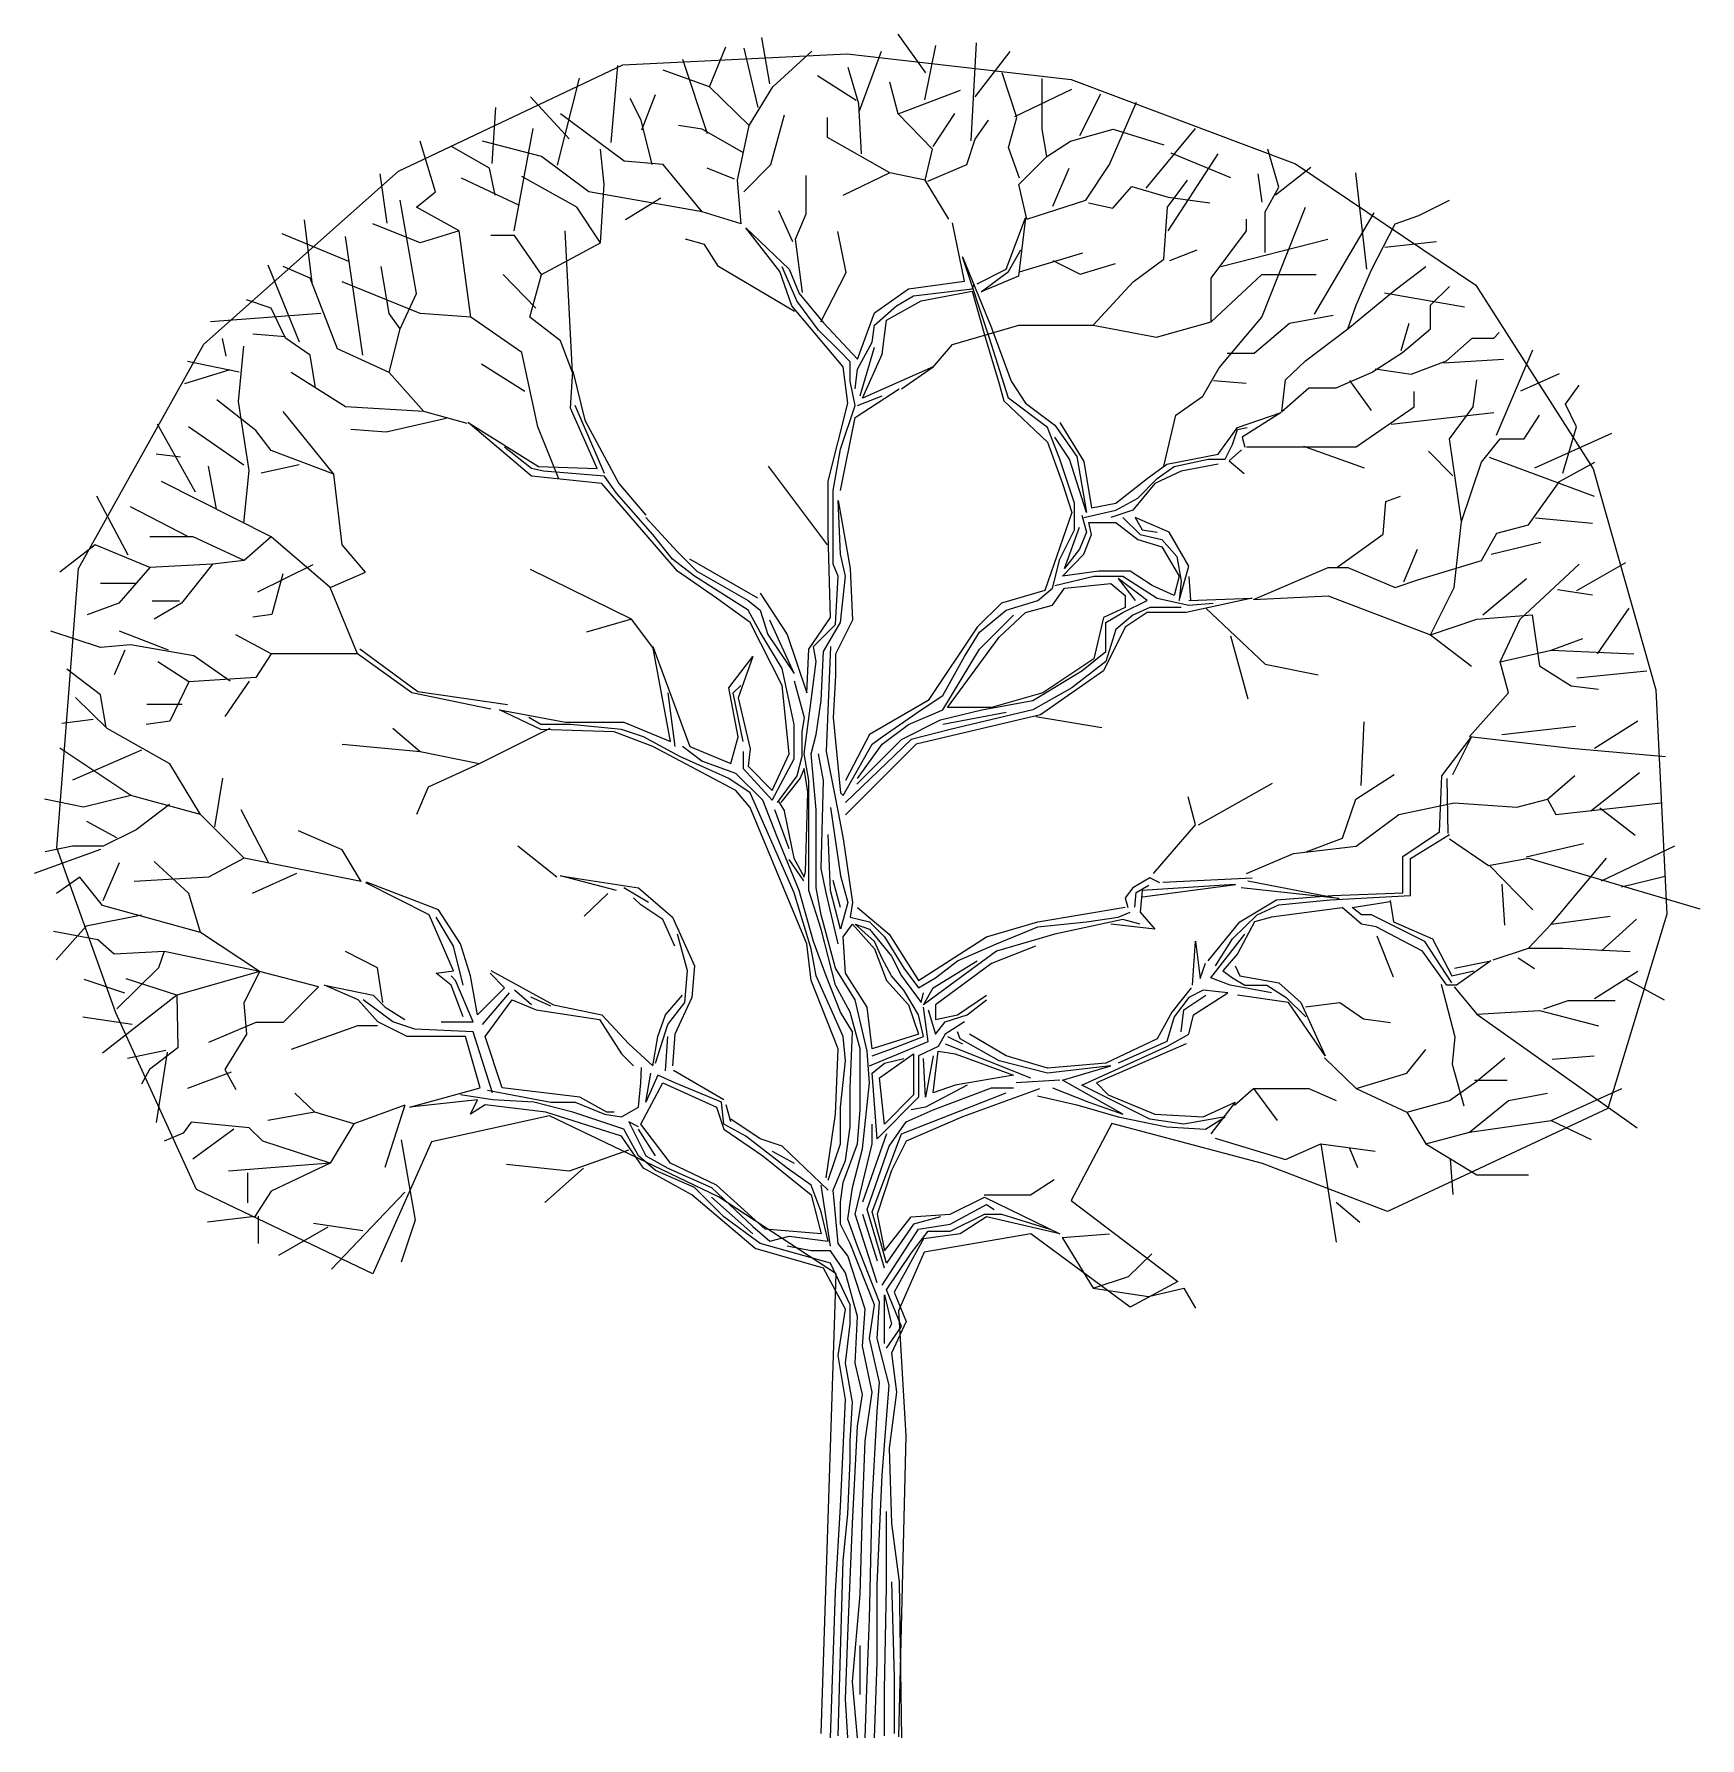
# Model space of a CAD drawing. Extents: x 303.2 to 314.9, y 225 to 236.9.
import ezdxf

# ---------------------------------------------------------------- set-up
doc = ezdxf.new("R2010")
doc.units = 0
doc.header["$MEASUREMENT"] = 0
doc.layers.get('0').update_dxf_attribs({"linetype": 'CONTINUOUS'})
doc.layers.add('TR_OUT', color=7, linetype='CONTINUOUS')

msp = doc.modelspace()

# ---------------------------------------------------------------- linework, layer by layer
for p, q in [((308.381, 236.59), (308.324, 236.914)), ((309.474, 236.666), (309.28, 236.938)), ((309.468, 236.476), (309.544, 236.857)), ((309.792, 236.189), (309.83, 236.876)), ((307.943, 236.239), (307.772, 236.76)), ((307.957, 236.569), (308.072, 236.849)), ((308.3, 236.424), (308.201, 236.838)), ((308.402, 236.569), (308.676, 236.817)), ((309.01, 236.399), (309.163, 236.819)), ((309.819, 236.497), (310.065, 236.816)), ((306.893, 236.018), (307.046, 236.628)), ((307.269, 236.178), (307.316, 236.717)), ((307.957, 236.569), (307.633, 236.684)), ((308.986, 236.472), (308.715, 236.644)), ((309.005, 236.449), (308.929, 236.703)), ((310.111, 236.353), (310.009, 236.665)), ((310.29, 236.271), (310.29, 236.627)), ((306.975, 236.204), (306.704, 236.497)), ((307.485, 236.266), (307.58, 236.514)), ((308.237, 236.296), (307.957, 236.569)), ((308.237, 236.296), (308.402, 236.569)), ((309.28, 236.379), (309.222, 236.601)), ((309.28, 236.379), (309.718, 236.544)), ((310.097, 236.361), (310.498, 236.552)), ((310.553, 236.226), (310.7, 236.519)), ((306.436, 236.031), (306.461, 236.424)), ((307.36, 236.048), (306.915, 236.379)), ((307.479, 236.334), (307.403, 236.487)), ((309.024, 236.099), (309.005, 236.449)), ((309.521, 236.131), (309.28, 236.379)), ((309.525, 236.151), (309.678, 236.38)), ((310.761, 236.023), (310.951, 236.461)), ((306.589, 235.558), (306.723, 236.277)), ((307.556, 236.023), (307.479, 236.334)), ((307.907, 236.271), (307.741, 236.296)), ((308.196, 236.105), (307.907, 236.271)), ((308.154, 235.914), (308.237, 236.296)), ((308.388, 236.023), (308.484, 236.372)), ((308.784, 236.213), (308.784, 236.353)), ((309.819, 236.201), (309.914, 236.334)), ((310.054, 236.143), (310.111, 236.353)), ((310.322, 236.08), (310.29, 236.271)), ((310.487, 236.188), (310.786, 236.271)), ((310.786, 236.271), (311.142, 236.162)), ((311.019, 235.859), (311.364, 236.277)), ((306.038, 235.832), (305.93, 236.188)), ((306.417, 235.999), (306.15, 236.151)), ((306.781, 236.08), (306.368, 236.188)), ((309.222, 235.965), (308.784, 236.213)), ((309.761, 236.023), (309.819, 236.201)), ((310.13, 235.927), (310.054, 236.143)), ((310.322, 236.08), (310.487, 236.188)), ((307.112, 235.832), (306.781, 236.08)), ((307.22, 235.883), (307.195, 236.131)), ((307.633, 236.023), (307.36, 236.048)), ((307.907, 235.692), (307.633, 236.023)), ((308.198, 235.832), (308.388, 236.023)), ((309.47, 235.914), (309.521, 236.131)), ((309.488, 235.908), (309.761, 236.023)), ((310.125, 235.883), (310.322, 236.08)), ((310.595, 235.775), (310.761, 236.023)), ((311.172, 235.558), (311.522, 236.099)), ((311.192, 236.105), (311.61, 235.932)), ((311.947, 235.865), (311.871, 236.132)), ((305.698, 235.613), (305.65, 235.958)), ((306.627, 235.736), (306.221, 235.927)), ((306.455, 235.808), (306.417, 235.999)), ((307.029, 235.724), (306.642, 235.94)), ((308.133, 235.922), (307.942, 235.999)), ((308.18, 235.609), (308.154, 235.914)), ((308.636, 235.679), (308.636, 235.946)), ((309.222, 235.965), (308.892, 235.806)), ((309.47, 235.914), (309.222, 235.965)), ((309.636, 235.641), (309.47, 235.914)), ((310.364, 235.732), (310.479, 235.999)), ((311.168, 235.724), (311.307, 235.914)), ((311.83, 235.76), (311.804, 235.958)), ((311.925, 235.811), (312.171, 236.005)), ((312.565, 235.291), (312.488, 235.965)), ((305.904, 235.724), (306.038, 235.832)), ((307.907, 235.692), (307.112, 235.832)), ((307.195, 235.476), (307.22, 235.883)), ((307.618, 235.789), (307.37, 235.636)), ((310.182, 235.641), (310.125, 235.883)), ((310.785, 235.717), (310.918, 235.87)), ((310.918, 235.87), (311.172, 235.794)), ((311.172, 235.794), (311.465, 235.755)), ((311.852, 235.693), (311.947, 235.865)), ((305.904, 235.12), (305.79, 235.775)), ((306.203, 235.558), (305.904, 235.724)), ((307.195, 235.476), (307.029, 235.724)), ((308.18, 235.609), (307.907, 235.692)), ((308.541, 235.482), (308.445, 235.698)), ((308.56, 235.501), (308.636, 235.679)), ((310.182, 235.641), (310.595, 235.775)), ((310.613, 235.755), (310.785, 235.717)), ((311.142, 235.361), (311.168, 235.724)), ((311.829, 234.954), (312.134, 235.724)), ((311.852, 235.407), (311.852, 235.693)), ((312.197, 234.974), (312.615, 235.686)), ((312.763, 235.609), (312.928, 235.666)), ((312.928, 235.666), (313.144, 235.775)), ((305.177, 235.178), (305.12, 235.636)), ((305.93, 235.476), (305.599, 235.609)), ((306.203, 235.558), (305.93, 235.476)), ((306.286, 234.954), (306.203, 235.558)), ((306.998, 234.566), (306.947, 235.558)), ((308.212, 235.58), (308.517, 235.29)), ((308.45, 235.273), (308.212, 235.58)), ((308.915, 235.267), (308.858, 235.554)), ((309.745, 235.206), (309.661, 235.615)), ((310.036, 235.29), (310.172, 235.65)), ((310.172, 235.65), (310.123, 235.241)), ((311.473, 235.228), (311.721, 235.558)), ((311.721, 235.558), (311.721, 235.641)), ((312.598, 235.285), (312.763, 235.609)), ((305.43, 235.345), (304.964, 235.539)), ((305.528, 234.687), (305.407, 235.52)), ((306.591, 235.527), (306.425, 235.527)), ((306.781, 235.253), (306.591, 235.527)), ((306.781, 235.253), (307.195, 235.476)), ((307.924, 235.463), (307.791, 235.501)), ((308.02, 235.31), (307.924, 235.463)), ((308.61, 235.127), (308.56, 235.501)), ((310.053, 235.273), (310.14, 235.427)), ((311.184, 235.35), (311.375, 235.426)), ((311.541, 235.31), (312.291, 235.501)), ((312.691, 235.445), (313.053, 235.484)), ((305.085, 234.78), (304.865, 235.319)), ((305.16, 235.228), (304.97, 235.31)), ((305.713, 234.98), (305.656, 235.31)), ((308.553, 234.994), (308.02, 235.31)), ((308.569, 235.069), (308.468, 235.307)), ((309.731, 235.377), (309.934, 234.88)), ((309.917, 234.813), (309.731, 235.377)), ((310.13, 235.272), (310.575, 235.406)), ((310.364, 235.35), (310.555, 235.255)), ((310.555, 235.255), (310.803, 235.331)), ((310.926, 235.202), (311.142, 235.361)), ((312.763, 235.145), (312.979, 235.31)), ((305.351, 234.732), (305.16, 235.228)), ((305.93, 234.98), (305.383, 235.202)), ((306.742, 235.018), (306.513, 235.253)), ((306.699, 234.954), (306.781, 235.253)), ((308.534, 235.034), (308.45, 235.273)), ((308.517, 235.29), (308.587, 235.121)), ((308.739, 234.922), (308.915, 235.267)), ((309.353, 235.153), (309.745, 235.206)), ((309.798, 235.153), (309.815, 235.188)), ((309.833, 235.188), (310.036, 235.29)), ((309.863, 235.132), (310.053, 235.273)), ((310.123, 235.241), (309.863, 235.132)), ((310.646, 234.897), (310.926, 235.202)), ((311.473, 234.922), (311.829, 235.253)), ((311.473, 234.922), (311.473, 235.228)), ((311.829, 235.253), (312.21, 235.253)), ((312.49, 235.037), (312.598, 235.285)), ((304.886, 235.018), (304.714, 235.075)), ((305.79, 234.872), (305.904, 235.12)), ((308.723, 234.863), (308.569, 235.069)), ((308.587, 235.121), (308.758, 234.915)), ((309.115, 234.985), (309.353, 235.153)), ((309.199, 234.933), (309.441, 235.069)), ((309.269, 235.034), (309.388, 235.104)), ((309.388, 235.104), (309.798, 235.153)), ((309.441, 235.069), (309.798, 235.136)), ((309.798, 235.136), (309.885, 234.831)), ((312.432, 234.872), (312.763, 235.145)), ((312.689, 235.125), (313.25, 235.026)), ((313.011, 235.037), (313.144, 235.17)), ((305.235, 234.98), (304.46, 234.922)), ((304.987, 234.808), (304.886, 235.018)), ((305.79, 234.872), (305.713, 234.98)), ((306.286, 234.954), (305.93, 234.98)), ((306.642, 234.706), (306.286, 234.954)), ((306.915, 234.789), (306.699, 234.954)), ((308.895, 234.607), (308.534, 235.034)), ((308.996, 234.66), (309.115, 234.985)), ((309.115, 234.898), (309.269, 235.034)), ((311.53, 234.598), (311.829, 234.954)), ((312.023, 234.911), (312.328, 234.968)), ((312.432, 234.872), (312.49, 235.037)), ((313.011, 234.872), (313.011, 235.037)), ((304.986, 234.816), (304.758, 234.835)), ((305.713, 234.566), (305.79, 234.872)), ((308.877, 234.712), (308.723, 234.863)), ((308.758, 234.915), (308.996, 234.66)), ((309.098, 234.779), (309.115, 234.898)), ((309.168, 234.694), (309.199, 234.933)), ((309.661, 234.763), (310.125, 234.897)), ((309.885, 234.831), (309.987, 234.488)), ((309.934, 234.88), (310.071, 234.506)), ((310.125, 234.897), (310.646, 234.897)), ((310.646, 234.897), (311.091, 234.814)), ((311.091, 234.814), (311.473, 234.922)), ((311.775, 234.701), (312.023, 234.911)), ((312.134, 234.649), (312.432, 234.872)), ((312.805, 234.72), (312.862, 234.911)), ((312.814, 234.706), (313.011, 234.872)), ((313.455, 234.808), (313.493, 234.846)), ((304.571, 234.681), (304.546, 234.805)), ((304.657, 234.363), (304.695, 234.751)), ((305.159, 234.687), (304.987, 234.808)), ((305.713, 234.566), (305.351, 234.732)), ((306.756, 234.185), (306.642, 234.706)), ((306.998, 234.566), (306.915, 234.789)), ((308.944, 234.642), (308.877, 234.712)), ((308.996, 234.59), (309.098, 234.779)), ((309.014, 234.404), (309.115, 234.744)), ((309.521, 234.598), (309.661, 234.763)), ((310.053, 234.386), (309.917, 234.813)), ((312.598, 234.566), (312.814, 234.706)), ((313.124, 234.649), (313.302, 234.808)), ((313.302, 234.808), (313.455, 234.808)), ((313.474, 234.127), (313.728, 234.725)), ((304.662, 234.568), (304.3, 234.644)), ((305.197, 234.458), (305.159, 234.687)), ((306.665, 234.434), (306.36, 234.625)), ((308.927, 234.352), (308.895, 234.607)), ((308.944, 234.506), (308.944, 234.642)), ((308.979, 234.453), (308.996, 234.59)), ((309.031, 234.386), (309.168, 234.694)), ((309.525, 234.607), (309.031, 234.386)), ((309.304, 234.453), (309.525, 234.607)), ((311.415, 234.401), (311.53, 234.598)), ((311.585, 234.701), (311.775, 234.701)), ((311.994, 234.515), (312.134, 234.649)), ((312.622, 234.592), (312.876, 234.554)), ((312.876, 234.554), (313.124, 234.649)), ((313.103, 234.633), (313.522, 234.659)), ((304.597, 234.585), (304.278, 234.486)), ((305.408, 234.325), (305.027, 234.566)), ((305.955, 234.293), (305.713, 234.566)), ((306.984, 234.317), (307.001, 234.575)), ((307.001, 234.575), (307.085, 234.232)), ((308.979, 234.334), (308.944, 234.506)), ((309.987, 234.488), (310.021, 234.369)), ((310.071, 234.506), (310.172, 234.352)), ((311.489, 234.511), (311.718, 234.492)), ((311.968, 234.293), (311.994, 234.515)), ((312.35, 234.458), (312.598, 234.566)), ((312.443, 234.511), (312.595, 234.301)), ((313.31, 234.325), (313.335, 234.515)), ((313.643, 234.438), (313.914, 234.56)), ((313.957, 234.344), (314.052, 234.477)), ((304.779, 234.159), (304.506, 234.375)), ((304.733, 233.879), (304.657, 234.363)), ((308.79, 233.805), (308.927, 234.352)), ((308.979, 234.25), (309.287, 234.453)), ((308.996, 234.334), (309.168, 234.404)), ((310.021, 234.369), (310.326, 234.078)), ((310.326, 234.18), (310.053, 234.386)), ((310.172, 234.352), (310.379, 234.198)), ((311.225, 234.267), (311.415, 234.401)), ((311.968, 234.293), (312.159, 234.458)), ((312.159, 234.458), (312.35, 234.458)), ((312.897, 234.325), (312.897, 234.433)), ((305.326, 233.854), (304.97, 234.293)), ((305.955, 234.293), (305.408, 234.325)), ((306.112, 234.244), (305.692, 234.148)), ((306.26, 234.21), (305.955, 234.293)), ((307.17, 233.893), (306.984, 234.317)), ((307.222, 233.858), (307.016, 234.334)), ((307.085, 234.232), (307.323, 233.788)), ((308.877, 234.029), (308.979, 234.334)), ((308.877, 233.739), (308.979, 234.25)), ((311.142, 233.911), (311.225, 234.267)), ((311.659, 234.18), (311.964, 234.285)), ((311.964, 234.285), (311.691, 234.113)), ((312.49, 234.045), (312.897, 234.325)), ((312.736, 234.204), (313.455, 234.286)), ((313.144, 234.102), (313.31, 234.325)), ((313.666, 234.102), (313.774, 234.267)), ((314.033, 234.185), (313.957, 234.344)), ((304.357, 233.728), (304.09, 234.205)), ((304.695, 233.918), (304.307, 234.185)), ((304.887, 234.019), (304.779, 234.159)), ((305.692, 234.148), (305.444, 234.167)), ((306.266, 234.215), (306.76, 233.907)), ((306.711, 233.84), (306.266, 234.215)), ((306.902, 233.822), (306.756, 234.185)), ((310.413, 233.959), (310.326, 234.18)), ((310.379, 234.198), (310.532, 233.977)), ((310.48, 233.959), (310.379, 234.113)), ((310.413, 234.215), (310.582, 233.942)), ((311.523, 233.994), (311.659, 234.18)), ((311.624, 234.061), (311.659, 234.166)), ((311.659, 234.166), (311.726, 234.18)), ((311.691, 234.113), (311.709, 234.044)), ((313.742, 233.899), (314.281, 234.141)), ((313.938, 233.86), (314.033, 234.185)), ((304.252, 233.972), (304.08, 233.994)), ((305.326, 233.854), (304.887, 234.019)), ((306.711, 233.893), (306.522, 234.044)), ((308.825, 233.739), (308.877, 234.029)), ((310.326, 234.078), (310.431, 233.788)), ((311.163, 233.924), (311.523, 233.994)), ((311.572, 233.959), (311.624, 234.061)), ((311.687, 234.024), (311.599, 233.947)), ((311.721, 234.045), (312.49, 234.045)), ((312.12, 234.051), (312.546, 233.899)), ((313.168, 233.843), (312.996, 234.015)), ((313.227, 233.523), (313.144, 234.102)), ((313.367, 233.937), (313.5, 234.102)), ((313.5, 234.102), (313.666, 234.102)), ((304.503, 233.609), (304.448, 233.911)), ((304.695, 233.511), (304.733, 233.879)), ((305.082, 233.919), (304.815, 233.862)), ((306.795, 233.875), (306.711, 233.893)), ((306.76, 233.907), (307.17, 233.893)), ((307.222, 233.84), (306.795, 233.875)), ((308.784, 233.358), (308.371, 233.911)), ((310.515, 233.651), (310.413, 233.959)), ((310.599, 233.585), (310.48, 233.959)), ((310.532, 233.977), (310.599, 233.585)), ((310.582, 233.942), (310.634, 233.619)), ((311.026, 233.823), (311.163, 233.924)), ((311.264, 233.875), (311.078, 233.788)), ((311.096, 233.823), (311.215, 233.907)), ((311.215, 233.907), (311.453, 233.959)), ((311.523, 233.924), (311.264, 233.875)), ((311.453, 233.959), (311.572, 233.959)), ((311.599, 233.947), (311.705, 233.859)), ((313.227, 233.523), (313.367, 233.937)), ((313.423, 233.972), (314.157, 233.701)), ((313.914, 233.803), (314.162, 233.937)), ((304.887, 233.415), (304.118, 233.803)), ((305.383, 233.358), (305.326, 233.854)), ((307.204, 233.788), (306.711, 233.84)), ((307.733, 233.175), (307.204, 233.788)), ((307.306, 233.721), (307.222, 233.84)), ((307.323, 233.788), (307.512, 233.567)), ((308.79, 233.431), (308.79, 233.805)), ((310.431, 233.788), (310.498, 233.585)), ((310.805, 233.651), (311.026, 233.823)), ((311.078, 233.788), (310.925, 233.602)), ((310.959, 233.686), (311.096, 233.823)), ((313.697, 233.498), (313.914, 233.803)), ((303.885, 233.286), (303.665, 233.701)), ((307.562, 233.431), (307.306, 233.721)), ((308.825, 233.448), (308.825, 233.739)), ((308.86, 233.669), (308.944, 233.192)), ((308.877, 233.294), (308.86, 233.669)), ((310.515, 233.465), (310.515, 233.651)), ((310.634, 233.619), (310.805, 233.651)), ((310.805, 233.602), (310.959, 233.686)), ((312.679, 233.434), (312.698, 233.663)), ((312.698, 233.663), (312.8, 233.701)), ((304.307, 233.415), (303.9, 233.625)), ((307.512, 233.55), (307.733, 233.311)), ((310.498, 233.585), (310.309, 233.038)), ((310.567, 233.567), (310.599, 233.448)), ((310.582, 233.55), (310.805, 233.602)), ((310.617, 233.515), (310.805, 233.515)), ((310.634, 233.431), (310.617, 233.515)), ((310.925, 233.602), (310.771, 233.55)), ((310.805, 233.515), (310.959, 233.396)), ((310.855, 233.55), (310.977, 233.431)), ((310.942, 233.55), (310.991, 233.465)), ((311.18, 233.448), (310.942, 233.55)), ((313.176, 233.059), (313.227, 233.523)), ((313.747, 233.549), (314.147, 233.511)), ((304.34, 233.415), (304.035, 233.415)), ((304.696, 233.25), (304.34, 233.415)), ((304.887, 233.415), (304.696, 233.25)), ((305.3, 233.059), (304.887, 233.415)), ((307.698, 233.259), (307.562, 233.431)), ((308.807, 232.85), (308.79, 233.431)), ((308.825, 233.224), (308.825, 233.448)), ((310.413, 233.259), (310.515, 233.465)), ((310.445, 233.192), (310.55, 233.483)), ((310.599, 233.448), (310.55, 233.329)), ((310.582, 233.294), (310.634, 233.431)), ((310.959, 233.396), (311.128, 233.346)), ((310.977, 233.431), (311.128, 233.396)), ((310.991, 233.465), (311.096, 233.448)), ((311.128, 233.396), (311.232, 233.277)), ((311.317, 233.21), (311.18, 233.448)), ((312.355, 233.199), (312.679, 233.434)), ((313.367, 233.25), (313.475, 233.441)), ((313.475, 233.441), (313.697, 233.498)), ((303.654, 233.358), (303.406, 233.167)), ((304.035, 233.199), (303.654, 233.358)), ((305.548, 233.167), (305.383, 233.358)), ((307.733, 233.311), (307.869, 233.175)), ((308.912, 233.14), (308.877, 233.294)), ((310.431, 233.14), (310.582, 233.294)), ((310.55, 233.329), (310.445, 233.192)), ((311.128, 233.346), (311.25, 233.14)), ((311.232, 233.277), (311.264, 233.105)), ((312.824, 233.099), (312.92, 233.328)), ((313.435, 233.294), (313.785, 233.377)), ((304.035, 233.199), (303.819, 232.951)), ((304.474, 233.224), (304.035, 233.199)), ((304.474, 233.224), (304.258, 232.951)), ((304.696, 233.25), (304.474, 233.224)), ((305.178, 233.218), (304.79, 233.027)), ((304.967, 233.156), (304.891, 232.87)), ((305.3, 233.059), (305.548, 233.167)), ((307.411, 232.837), (306.704, 233.187)), ((307.852, 233.14), (307.698, 233.259)), ((308.006, 232.986), (307.733, 233.175)), ((308.296, 232.986), (307.82, 233.259)), ((307.869, 233.175), (308.23, 232.969)), ((308.86, 233.14), (308.825, 233.224)), ((308.944, 233.192), (308.961, 232.832)), ((310.361, 233.056), (310.413, 233.259)), ((310.686, 233.175), (310.431, 233.14)), ((310.907, 233.175), (310.686, 233.175)), ((311.061, 233.073), (310.907, 233.175)), ((311.25, 232.969), (311.317, 233.21)), ((311.771, 232.976), (312.293, 233.199)), ((312.293, 233.199), (312.432, 233.199)), ((312.432, 233.199), (312.763, 233.059)), ((312.928, 233.116), (313.367, 233.25)), ((313.64, 232.837), (314.053, 233.224)), ((314.036, 233.04), (314.38, 233.235)), ((303.933, 233.088), (303.691, 233.088)), ((305.491, 232.595), (305.3, 233.059)), ((308.23, 232.902), (307.852, 233.14)), ((308.842, 232.8), (308.86, 233.14)), ((308.877, 232.815), (308.912, 233.14)), ((310.309, 233.038), (310.004, 232.951)), ((310.259, 232.969), (310.361, 233.056)), ((310.361, 232.937), (310.445, 233.056)), ((310.379, 233.073), (310.652, 233.14)), ((310.445, 233.056), (310.771, 233.088)), ((310.652, 233.14), (310.855, 233.14)), ((310.771, 233.088), (310.872, 233.003)), ((310.823, 233.123), (310.942, 232.969)), ((311.026, 232.969), (310.823, 233.123)), ((310.855, 233.14), (311.096, 232.986)), ((311.215, 233.003), (311.061, 233.073)), ((311.25, 233.14), (311.215, 233.003)), ((311.264, 233.105), (311.25, 232.969)), ((311.331, 232.971), (311.32, 233.136)), ((312.763, 233.059), (312.928, 233.116)), ((313.011, 232.728), (313.176, 233.059)), ((313.378, 232.868), (313.683, 233.123)), ((313.9, 233.046), (314.147, 233.008)), ((303.819, 232.951), (303.597, 232.868)), ((304.243, 232.965), (304.052, 232.965)), ((304.258, 232.951), (304.067, 232.837)), ((308.244, 232.815), (308.006, 232.986)), ((308.23, 232.969), (308.314, 232.902)), ((308.314, 233.021), (308.503, 232.73)), ((310.004, 232.951), (309.833, 232.783)), ((310.036, 232.902), (310.259, 232.969)), ((310.172, 232.884), (310.361, 232.937)), ((310.872, 232.919), (310.718, 232.85)), ((310.855, 232.884), (311.026, 232.969)), ((310.872, 233.003), (310.872, 232.919)), ((311.044, 232.919), (310.925, 232.867)), ((311.264, 232.919), (311.044, 232.919)), ((311.096, 232.986), (311.317, 232.937)), ((311.761, 232.986), (311.299, 232.884)), ((311.317, 232.969), (311.761, 232.986)), ((311.317, 232.937), (311.488, 232.951)), ((311.437, 232.915), (311.852, 232.523)), ((311.771, 232.976), (312.293, 233.002)), ((312.293, 233.002), (313.011, 232.728)), ((314.182, 232.596), (314.403, 232.915)), ((304.891, 232.87), (304.758, 232.851)), ((307.411, 232.837), (307.096, 232.747)), ((307.576, 232.62), (307.411, 232.837)), ((308.314, 232.748), (308.23, 232.902)), ((308.468, 232.373), (308.244, 232.815)), ((308.314, 232.902), (308.366, 232.73)), ((308.552, 232.457), (308.381, 232.832)), ((308.654, 232.629), (308.807, 232.85)), ((308.688, 232.646), (308.842, 232.8)), ((308.758, 232.611), (308.877, 232.815)), ((308.961, 232.832), (308.842, 232.594)), ((309.85, 232.748), (310.036, 232.902)), ((309.85, 232.629), (310.088, 232.867)), ((309.987, 232.713), (310.172, 232.884)), ((310.718, 232.85), (310.652, 232.559)), ((310.736, 232.815), (310.855, 232.884)), ((310.736, 232.611), (310.736, 232.815)), ((310.925, 232.867), (310.805, 232.765)), ((311.026, 232.884), (310.872, 232.783)), ((311.299, 232.884), (311.026, 232.884)), ((313.011, 232.728), (313.335, 232.837)), ((313.335, 232.837), (313.723, 232.868)), ((313.5, 232.538), (313.64, 232.837)), ((313.723, 232.868), (313.774, 232.512)), ((303.691, 232.639), (303.341, 232.754)), ((304.166, 232.622), (303.823, 232.755)), ((304.887, 232.595), (304.639, 232.728)), ((308.468, 232.492), (308.314, 232.748)), ((308.366, 232.73), (308.552, 232.457)), ((308.503, 232.73), (308.639, 232.321)), ((309.833, 232.783), (309.49, 232.268)), ((309.626, 232.219), (309.987, 232.713)), ((309.745, 232.576), (309.85, 232.748)), ((310.872, 232.783), (310.718, 232.475)), ((310.805, 232.765), (310.736, 232.542)), ((311.61, 232.721), (311.731, 232.281)), ((313.011, 232.728), (313.298, 232.508)), ((313.856, 232.62), (314.079, 232.703)), ((303.9, 232.658), (303.691, 232.639)), ((303.86, 232.622), (303.786, 232.449)), ((304.345, 232.582), (303.9, 232.658)), ((304.6, 232.404), (304.345, 232.582)), ((304.887, 232.595), (304.779, 232.43)), ((305.491, 232.595), (304.887, 232.595)), ((305.872, 232.321), (305.491, 232.595)), ((305.915, 232.328), (305.507, 232.629)), ((307.562, 232.646), (307.82, 231.946)), ((307.684, 231.981), (307.562, 232.646)), ((308.093, 232.356), (308.261, 232.576)), ((308.261, 232.576), (308.16, 232.286)), ((308.639, 232.321), (308.654, 232.629)), ((308.706, 232.542), (308.688, 232.646)), ((308.741, 232.268), (308.758, 232.611)), ((308.807, 232.646), (308.775, 231.911)), ((308.842, 232.594), (308.842, 232.44)), ((309.594, 232.202), (309.85, 232.629)), ((309.594, 232.303), (309.745, 232.576)), ((310.652, 232.559), (310.294, 232.321)), ((310.567, 232.475), (310.736, 232.611)), ((313.5, 232.538), (313.856, 232.62)), ((313.856, 232.62), (314.435, 232.595)), ((303.691, 232.309), (303.455, 232.487)), ((304.309, 232.398), (304.093, 232.538)), ((308.552, 232.1), (308.468, 232.492)), ((308.671, 232.268), (308.706, 232.542)), ((308.842, 232.44), (308.825, 232.149)), ((310.225, 232.268), (310.567, 232.475)), ((310.718, 232.475), (310.277, 232.167)), ((310.736, 232.542), (310.498, 232.356)), ((311.852, 232.523), (312.223, 232.449)), ((313.558, 232.321), (313.5, 232.538)), ((313.774, 232.512), (313.996, 232.372)), ((314.036, 232.427), (314.527, 232.475)), ((304.309, 232.398), (304.175, 232.124)), ((304.779, 232.43), (304.309, 232.398)), ((304.733, 232.404), (304.562, 232.156)), ((306.425, 232.207), (305.872, 232.321)), ((306.542, 232.237), (305.915, 232.328)), ((307.666, 232.321), (307.715, 231.946)), ((308.16, 232.013), (308.093, 232.356)), ((308.125, 232.321), (308.177, 232.373)), ((308.195, 231.981), (308.125, 232.321)), ((308.517, 231.894), (308.468, 232.373)), ((308.552, 232.405), (308.622, 232.149)), ((310.294, 232.321), (309.934, 232.219)), ((310.498, 232.356), (310.225, 232.202)), ((313.284, 232.016), (313.558, 232.321)), ((313.996, 232.372), (314.187, 232.347)), ((303.737, 232.073), (303.514, 232.29)), ((303.729, 232.08), (303.691, 232.309)), ((304.262, 232.24), (304.014, 232.24)), ((306.487, 232.202), (306.949, 232.117)), ((306.777, 232.065), (306.487, 232.202)), ((308.16, 232.286), (308.244, 231.929)), ((308.622, 231.894), (308.671, 232.268)), ((308.706, 232.03), (308.741, 232.268)), ((309.49, 232.268), (309.08, 232.03)), ((309.168, 232.013), (309.441, 232.202)), ((309.353, 232.1), (309.594, 232.202)), ((309.441, 232.202), (309.594, 232.303)), ((309.577, 232.132), (309.867, 232.202)), ((309.934, 232.219), (309.626, 232.219)), ((310.225, 232.202), (309.644, 232.065)), ((309.867, 232.202), (310.225, 232.268)), ((303.639, 232.134), (303.419, 232.108)), ((304.175, 232.124), (304.01, 232.099)), ((306.777, 232.1), (306.693, 232.149)), ((306.984, 232.1), (306.777, 232.1)), ((306.949, 232.117), (307.358, 232.117)), ((307.341, 232.065), (306.984, 232.1)), ((307.358, 232.117), (307.684, 231.981)), ((308.552, 231.859), (308.552, 232.1)), ((308.622, 232.149), (308.604, 232.048)), ((308.825, 232.149), (308.877, 231.621)), ((309.168, 231.963), (309.353, 232.1)), ((309.304, 231.995), (309.577, 232.132)), ((310.277, 232.167), (309.406, 231.963)), ((310.036, 232.184), (309.594, 232.1)), ((310.244, 232.156), (310.708, 232.08)), ((312.526, 231.673), (312.546, 232.118)), ((313.511, 232.03), (314.026, 232.088)), ((314.159, 231.935), (314.464, 232.126)), ((304.175, 231.825), (303.737, 232.073)), ((305.93, 231.908), (305.739, 232.073)), ((306.839, 232.073), (306.343, 231.825)), ((307.289, 232.048), (306.777, 232.065)), ((307.562, 231.946), (307.289, 232.048)), ((307.495, 232.013), (307.341, 232.065)), ((307.75, 231.876), (307.495, 232.013)), ((308.108, 231.827), (308.16, 232.013)), ((308.604, 232.048), (308.604, 231.876)), ((308.671, 231.894), (308.706, 232.03)), ((308.895, 231.603), (309.098, 231.963)), ((309.08, 232.03), (308.912, 231.708)), ((309.371, 231.995), (308.912, 231.554)), ((309.406, 231.963), (308.912, 231.467)), ((308.99, 231.682), (309.304, 231.995)), ((308.996, 231.722), (309.168, 231.963)), ((309.098, 231.963), (309.168, 232.013)), ((309.644, 232.065), (309.371, 231.995)), ((313.091, 231.74), (313.297, 232.013)), ((313.297, 232.013), (313.166, 231.748)), ((313.284, 232.016), (313.996, 231.934)), ((303.902, 231.603), (303.406, 231.934)), ((303.977, 231.921), (303.494, 231.711)), ((305.93, 231.908), (305.383, 231.959)), ((306.343, 231.825), (305.93, 231.908)), ((308.142, 231.638), (307.562, 231.946)), ((308.093, 231.722), (307.75, 231.876)), ((307.904, 231.844), (307.768, 231.946)), ((307.82, 231.946), (308.108, 231.827)), ((308.142, 231.757), (307.904, 231.844)), ((308.195, 231.911), (308.195, 231.792)), ((308.244, 231.929), (308.23, 231.809)), ((308.398, 231.638), (308.517, 231.894)), ((308.398, 231.571), (308.552, 231.859)), ((308.604, 231.876), (308.569, 231.74)), ((308.654, 231.708), (308.622, 231.894)), ((308.706, 231.501), (308.671, 231.894)), ((308.758, 231.708), (308.723, 231.894)), ((308.775, 231.911), (308.86, 231.484)), ((313.996, 231.934), (314.657, 231.876)), ((304.391, 231.469), (304.175, 231.825)), ((304.491, 231.382), (304.548, 231.725)), ((306.343, 231.825), (305.987, 231.66)), ((308.244, 231.621), (308.093, 231.722)), ((308.331, 231.571), (308.142, 231.757)), ((308.195, 231.792), (308.398, 231.571)), ((308.23, 231.809), (308.398, 231.638)), ((308.569, 231.74), (308.433, 231.554)), ((308.593, 231.725), (308.459, 231.554)), ((308.622, 231.792), (308.593, 231.725)), ((308.648, 231.626), (308.622, 231.792)), ((312.488, 231.577), (312.755, 231.749)), ((313.074, 231.347), (313.091, 231.74)), ((313.126, 231.722), (313.133, 231.337)), ((313.831, 231.577), (314.022, 231.743)), ((314.135, 231.495), (314.476, 231.763)), ((303.902, 231.603), (303.571, 231.52)), ((304.391, 231.469), (303.902, 231.603)), ((305.987, 231.66), (305.904, 231.469)), ((308.244, 231.519), (308.142, 231.638)), ((308.552, 230.92), (308.244, 231.621)), ((308.63, 231.071), (308.648, 231.626)), ((308.654, 231.519), (308.654, 231.708)), ((308.741, 231.092), (308.758, 231.708)), ((308.877, 231.621), (308.895, 231.603)), ((311.386, 231.396), (311.903, 231.69)), ((303.571, 231.52), (303.298, 231.577)), ((304.174, 231.539), (303.939, 231.361)), ((304.867, 231.132), (304.676, 231.501)), ((308.639, 230.563), (308.244, 231.519)), ((308.433, 231.313), (308.331, 231.571)), ((308.517, 231.228), (308.415, 231.501)), ((308.487, 231.492), (308.447, 231.558)), ((308.482, 231.493), (308.549, 231.164)), ((308.654, 231.33), (308.654, 231.519)), ((308.706, 230.955), (308.706, 231.501)), ((308.807, 231.519), (308.877, 231.04)), ((308.86, 231.484), (308.895, 231.298)), ((311.364, 231.396), (311.313, 231.594)), ((312.393, 231.304), (312.488, 231.577)), ((312.788, 231.469), (313.176, 231.552)), ((313.176, 231.552), (313.615, 231.52)), ((313.615, 231.52), (313.831, 231.577)), ((313.831, 231.577), (313.888, 231.469)), ((313.888, 231.469), (314.626, 231.552)), ((314.197, 231.515), (314.445, 231.325)), ((303.804, 231.306), (303.594, 231.42)), ((304.696, 231.164), (304.391, 231.469)), ((311.07, 231.055), (311.364, 231.396)), ((312.49, 231.247), (312.788, 231.469)), ((303.494, 231.247), (303.303, 231.209)), ((303.71, 231.247), (303.494, 231.247)), ((303.939, 231.361), (303.71, 231.247)), ((305.383, 231.221), (305.078, 231.355)), ((306.889, 231.03), (306.616, 231.247)), ((308.587, 230.938), (308.433, 231.313)), ((308.654, 231.074), (308.654, 231.33)), ((308.807, 230.938), (308.79, 231.33)), ((308.895, 231.298), (308.961, 230.854)), ((312.051, 231.196), (312.49, 231.247)), ((312.139, 231.209), (312.393, 231.304)), ((312.818, 231.176), (313.074, 231.347)), ((312.87, 231.162), (313.143, 231.33)), ((313.144, 231.298), (313.418, 231.113)), ((313.682, 231.172), (314.083, 231.267)), ((314.208, 231.004), (314.722, 231.249)), ((303.691, 231.224), (303.225, 231.055)), ((303.709, 230.867), (303.823, 231.134)), ((304.309, 230.916), (304.067, 231.139)), ((304.696, 231.164), (304.448, 231.03)), ((305.516, 230.999), (304.696, 231.164)), ((305.516, 230.999), (305.383, 231.221)), ((308.514, 231.153), (308.616, 231.005)), ((308.549, 231.164), (308.622, 231.031)), ((311.721, 231.056), (312.051, 231.196)), ((312.818, 230.92), (312.818, 231.176)), ((312.87, 230.903), (312.87, 231.162)), ((313.418, 231.113), (313.697, 231.164)), ((313.697, 231.164), (314.899, 230.808)), ((313.856, 230.7), (314.244, 231.164)), ((303.546, 231.03), (303.381, 230.916)), ((303.705, 230.833), (303.546, 231.03)), ((304.448, 231.03), (303.927, 230.999)), ((305.064, 231.056), (304.752, 230.916)), ((306.914, 231.04), (307.46, 230.955)), ((307.306, 230.938), (306.914, 231.04)), ((308.622, 231.031), (308.63, 231.071)), ((308.654, 230.938), (308.654, 231.074)), ((308.775, 230.92), (308.741, 231.092)), ((308.877, 230.819), (308.825, 231.008)), ((308.877, 231.04), (308.927, 230.854)), ((311.044, 231.025), (310.925, 230.955)), ((311.113, 230.99), (311.044, 231.025)), ((311.136, 230.996), (311.761, 231.025)), ((313.422, 231.115), (313.728, 230.802)), ((314.35, 230.962), (314.655, 231.038)), ((304.391, 230.643), (304.309, 230.916)), ((305.993, 230.766), (305.549, 230.99)), ((306.06, 230.801), (305.555, 230.996)), ((307.245, 230.916), (307.08, 230.757)), ((307.53, 230.854), (307.358, 230.955)), ((307.477, 230.836), (307.425, 230.886)), ((307.46, 230.955), (307.698, 230.749)), ((308.671, 230.528), (308.552, 230.92)), ((308.688, 230.58), (308.587, 230.938)), ((308.741, 230.665), (308.654, 230.938)), ((308.741, 230.766), (308.706, 230.955)), ((308.86, 230.563), (308.775, 230.92)), ((308.877, 230.665), (308.807, 230.938)), ((310.925, 230.955), (310.872, 230.886)), ((310.872, 230.886), (310.89, 230.819)), ((310.938, 230.82), (310.949, 230.923)), ((310.949, 230.923), (311.037, 230.974)), ((310.991, 230.938), (310.977, 230.784)), ((311.639, 230.978), (310.991, 230.938)), ((310.993, 230.893), (311.647, 230.978)), ((312.37, 230.882), (311.683, 230.956)), ((311.731, 231.004), (312.37, 230.882)), ((311.932, 230.871), (312.324, 230.903)), ((312.307, 230.871), (312.87, 230.903)), ((312.324, 230.903), (312.818, 230.92)), ((313.511, 230.981), (313.53, 230.695)), ((304.391, 230.643), (303.705, 230.833)), ((306.165, 230.374), (305.993, 230.766)), ((306.214, 230.563), (306.06, 230.801)), ((307.631, 230.734), (307.477, 230.836)), ((308.842, 230.392), (308.741, 230.766)), ((308.927, 230.854), (308.877, 230.665)), ((308.961, 230.854), (308.944, 230.749)), ((308.996, 230.819), (309.217, 230.63)), ((310.259, 230.717), (310.872, 230.82)), ((310.823, 230.749), (310.907, 230.784)), ((310.977, 230.784), (311.078, 230.665)), ((311.624, 230.598), (311.796, 230.766)), ((311.674, 230.717), (311.932, 230.871)), ((311.796, 230.766), (311.947, 230.836)), ((312.392, 230.816), (311.897, 230.749)), ((311.947, 230.836), (312.307, 230.871)), ((312.528, 230.7), (312.391, 230.819)), ((312.461, 230.819), (312.729, 230.86)), ((312.528, 230.766), (312.461, 230.819)), ((312.597, 230.766), (312.528, 230.766)), ((312.972, 230.58), (312.597, 230.766)), ((312.729, 230.868), (312.751, 230.717)), ((303.672, 230.592), (303.36, 230.649)), ((303.589, 230.687), (303.379, 230.452)), ((303.977, 230.763), (303.589, 230.687)), ((306.165, 230.546), (306.043, 230.749)), ((307.715, 230.546), (307.631, 230.734)), ((307.698, 230.749), (307.852, 230.409)), ((308.842, 230.273), (308.741, 230.665)), ((308.895, 230.612), (308.961, 230.7)), ((308.944, 230.749), (309.08, 230.717)), ((308.961, 230.7), (309.115, 230.528)), ((308.979, 230.7), (309.08, 230.665)), ((309.115, 230.58), (308.979, 230.7)), ((309.08, 230.717), (309.185, 230.612)), ((309.08, 230.665), (309.234, 230.476)), ((309.899, 230.612), (310.259, 230.717)), ((309.969, 230.563), (310.259, 230.682)), ((310.259, 230.682), (310.599, 230.717)), ((310.855, 230.734), (310.379, 230.63)), ((310.599, 230.717), (310.823, 230.749)), ((311.078, 230.665), (310.771, 230.7)), ((310.977, 230.7), (310.855, 230.734)), ((311.453, 230.444), (311.674, 230.717)), ((311.778, 230.717), (311.659, 230.493)), ((311.897, 230.749), (311.778, 230.717)), ((312.629, 230.682), (312.528, 230.7)), ((312.955, 230.511), (312.629, 230.682)), ((312.751, 230.717), (313.024, 230.598)), ((313.697, 230.534), (313.856, 230.7)), ((313.856, 230.7), (314.27, 230.757)), ((314.208, 230.515), (314.454, 230.736)), ((303.786, 230.49), (303.672, 230.592)), ((304.804, 230.369), (304.391, 230.643)), ((306.231, 230.273), (306.165, 230.546)), ((306.284, 230.339), (306.214, 230.563)), ((307.803, 230.374), (307.733, 230.63)), ((308.671, 230.307), (308.639, 230.563)), ((308.706, 230.339), (308.671, 230.528)), ((308.775, 230.339), (308.688, 230.58)), ((308.912, 230.357), (308.895, 230.612)), ((309.168, 230.461), (309.115, 230.58)), ((309.115, 230.528), (309.199, 230.307)), ((309.185, 230.612), (309.321, 230.392)), ((309.217, 230.63), (309.423, 230.307)), ((309.423, 230.307), (309.899, 230.612)), ((309.696, 230.444), (309.969, 230.563)), ((310.242, 230.546), (309.934, 230.426)), ((310.379, 230.63), (309.969, 230.511)), ((311.342, 230.273), (311.364, 230.582)), ((311.364, 230.582), (311.397, 230.321)), ((311.471, 230.325), (311.709, 230.63)), ((311.505, 230.409), (311.624, 230.598)), ((312.634, 230.619), (312.748, 230.333)), ((313.161, 230.29), (312.972, 230.58)), ((313.024, 230.598), (313.161, 230.339)), ((313.45, 230.452), (313.697, 230.534)), ((313.697, 230.534), (313.939, 230.534)), ((313.939, 230.534), (314.409, 230.509)), ((304.136, 230.509), (303.786, 230.49)), ((304.136, 230.509), (304.097, 230.395)), ((304.804, 230.369), (304.136, 230.509)), ((305.631, 230.395), (305.408, 230.509)), ((307.852, 230.409), (307.835, 230.188)), ((309.234, 230.339), (309.168, 230.461)), ((309.234, 230.476), (309.304, 230.339)), ((309.525, 230.255), (309.833, 230.444)), ((309.542, 230.325), (309.696, 230.444)), ((309.934, 230.426), (309.542, 230.136)), ((309.969, 230.511), (309.644, 230.273)), ((311.397, 230.321), (311.434, 230.427)), ((311.659, 230.493), (311.555, 230.374)), ((311.642, 230.409), (311.674, 230.339)), ((313.126, 230.273), (312.955, 230.511)), ((313.178, 230.392), (313.434, 230.444)), ((313.434, 230.444), (313.193, 230.273)), ((313.625, 230.466), (313.74, 230.39)), ((303.861, 230.218), (303.575, 230.313)), ((304.097, 230.395), (303.805, 230.108)), ((304.226, 230.204), (303.87, 230.318)), ((304.804, 230.369), (304.226, 230.204)), ((304.804, 230.369), (304.695, 230.147)), ((305.218, 230.261), (304.804, 230.369)), ((305.669, 230.153), (305.631, 230.395)), ((306.043, 230.357), (306.165, 230.374)), ((306.147, 230.273), (306.043, 230.357)), ((306.179, 230.307), (306.147, 230.339)), ((306.301, 230.017), (306.179, 230.307)), ((306.333, 230.066), (306.284, 230.339)), ((306.42, 230.357), (306.522, 230.255)), ((306.425, 230.376), (306.865, 230.136)), ((307.785, 230.153), (307.803, 230.374)), ((308.86, 229.828), (308.671, 230.307)), ((308.895, 229.915), (308.706, 230.339)), ((308.877, 230.084), (308.775, 230.339)), ((308.979, 230.171), (308.842, 230.392)), ((309.063, 230.119), (308.912, 230.357)), ((309.199, 230.307), (309.353, 230.136)), ((309.321, 230.238), (309.234, 230.339)), ((309.304, 230.339), (309.441, 230.153)), ((309.321, 230.392), (309.423, 230.255)), ((309.423, 230.255), (309.542, 230.325)), ((311.607, 230.273), (311.471, 230.325)), ((311.555, 230.374), (311.624, 230.325)), ((311.624, 230.325), (311.709, 230.273)), ((311.674, 230.339), (311.947, 230.29)), ((311.947, 230.29), (312.101, 230.153)), ((313.161, 230.339), (313.315, 230.374)), ((314.159, 230.18), (314.464, 230.371)), ((314.38, 230.317), (314.648, 230.17)), ((304.226, 230.204), (303.705, 229.797)), ((304.226, 230.204), (304.231, 229.835)), ((305.218, 230.261), (304.97, 230.013)), ((305.259, 230.273), (305.601, 230.203)), ((305.497, 230.171), (305.259, 230.273)), ((305.633, 230.017), (305.497, 230.171)), ((305.738, 230.017), (305.532, 230.171)), ((305.601, 230.203), (305.686, 230.119)), ((306.231, 230.052), (306.147, 230.273)), ((306.522, 230.255), (306.333, 230.066)), ((306.368, 229.999), (306.557, 230.22)), ((306.385, 229.915), (306.574, 230.171)), ((306.574, 230.171), (306.743, 230.101)), ((306.711, 230.136), (306.592, 230.238)), ((306.847, 230.126), (306.707, 230.189)), ((307.649, 230.066), (307.768, 230.203)), ((307.835, 230.188), (307.715, 229.93)), ((308.944, 230.084), (308.842, 230.273)), ((309.063, 229.811), (308.979, 230.171)), ((309.423, 230.066), (309.321, 230.238)), ((309.441, 230.153), (309.458, 230.22)), ((309.644, 230.273), (309.458, 230.136)), ((309.458, 230.136), (309.525, 230.255)), ((309.696, 230.066), (309.899, 230.203)), ((309.763, 230.066), (309.899, 230.171)), ((311.334, 230.255), (311.198, 230.084)), ((311.317, 230.188), (311.215, 230.052)), ((311.282, 230.101), (311.436, 230.203)), ((311.418, 230.238), (311.317, 230.188)), ((311.351, 230.066), (311.59, 230.22)), ((311.59, 230.22), (311.418, 230.238)), ((311.897, 230.22), (311.607, 230.273)), ((312.016, 230.153), (311.659, 230.203)), ((311.709, 230.273), (311.863, 230.273)), ((311.863, 230.273), (311.999, 230.188)), ((311.999, 230.188), (312.136, 230.052)), ((313.086, 230.28), (313.181, 229.911)), ((313.193, 230.273), (313.126, 230.273)), ((313.176, 230.261), (313.335, 230.07)), ((303.911, 229.998), (303.566, 230.049)), ((304.695, 230.147), (304.714, 229.93)), ((305.686, 230.119), (305.822, 230.034)), ((306.743, 230.101), (307.187, 230.034)), ((306.865, 230.136), (307.204, 230.066)), ((307.204, 230.066), (307.393, 229.863)), ((307.596, 229.915), (307.649, 230.066)), ((307.666, 229.999), (307.785, 230.153)), ((308.961, 229.947), (308.877, 230.084)), ((309.014, 229.828), (308.944, 230.084)), ((309.098, 229.828), (309.063, 230.119)), ((309.353, 230.136), (309.423, 229.93)), ((309.458, 229.915), (309.423, 230.066)), ((309.49, 229.88), (309.458, 230.119)), ((309.49, 230.101), (309.542, 229.93)), ((309.542, 230.136), (309.542, 230.034)), ((309.542, 230.034), (309.696, 230.066)), ((309.609, 230.017), (309.763, 230.066)), ((311.198, 230.084), (311.096, 229.898)), ((311.215, 230.052), (311.163, 229.88)), ((311.264, 229.947), (311.282, 230.101)), ((311.317, 229.93), (311.351, 230.066)), ((312.272, 229.779), (312.016, 230.153)), ((312.101, 230.153), (312.272, 229.779)), ((312.134, 230.121), (312.375, 230.153)), ((312.375, 230.153), (312.541, 230.038)), ((313.335, 230.07), (313.774, 230.096)), ((313.335, 230.07), (314.46, 229.275)), ((313.774, 230.096), (314.187, 229.988)), ((313.804, 230.108), (313.976, 230.166)), ((313.976, 230.166), (314.306, 230.166)), ((304.779, 230.013), (304.448, 229.873)), ((304.714, 229.93), (304.562, 229.682)), ((304.97, 230.013), (304.779, 230.013)), ((305.491, 229.988), (305.027, 229.822)), ((305.631, 229.988), (305.491, 229.988)), ((305.839, 229.915), (305.633, 230.017)), ((305.892, 229.965), (305.738, 230.017)), ((306.301, 229.947), (305.892, 229.965)), ((306.078, 230.017), (306.301, 230.017)), ((306.438, 229.52), (306.301, 229.947)), ((307.187, 230.034), (307.341, 229.793)), ((307.579, 229.726), (307.666, 229.999)), ((307.715, 229.93), (307.698, 229.709)), ((308.944, 229.555), (308.961, 229.947)), ((309.423, 229.93), (309.098, 229.828)), ((309.542, 229.93), (309.609, 230.017)), ((309.609, 229.93), (309.56, 229.845)), ((309.745, 230.017), (309.609, 229.93)), ((309.714, 229.898), (309.696, 229.947)), ((310.036, 229.779), (309.78, 229.93)), ((311.163, 229.845), (311.317, 229.93)), ((312.541, 230.038), (312.731, 230.013)), ((304.147, 229.817), (303.88, 229.76)), ((304.231, 229.835), (304.034, 229.682)), ((306.249, 229.915), (305.839, 229.915)), ((306.351, 229.555), (306.249, 229.915)), ((306.504, 229.555), (306.385, 229.915)), ((307.393, 229.863), (307.562, 229.709)), ((307.562, 229.709), (307.596, 229.915)), ((307.649, 229.674), (307.666, 229.915)), ((308.842, 229.369), (308.86, 229.828)), ((308.912, 229.744), (308.895, 229.915)), ((309.014, 229.401), (309.014, 229.828)), ((309.08, 229.59), (309.063, 229.811)), ((309.08, 229.709), (309.49, 229.88)), ((309.098, 229.779), (309.234, 229.828)), ((309.234, 229.828), (309.458, 229.915)), ((309.56, 229.845), (309.423, 229.779)), ((309.525, 229.52), (309.56, 229.811)), ((309.56, 229.811), (309.679, 229.793)), ((309.609, 229.863), (310.207, 229.625)), ((309.626, 229.915), (309.731, 229.863)), ((309.987, 229.744), (309.714, 229.898)), ((310.567, 229.572), (311.163, 229.845)), ((311.299, 229.863), (310.669, 229.59)), ((311.096, 229.898), (310.736, 229.726)), ((311.163, 229.88), (310.823, 229.726)), ((312.846, 229.657), (312.979, 229.822)), ((313.181, 229.911), (313.162, 229.72)), ((304.157, 229.804), (304.08, 229.312)), ((307.341, 229.793), (307.425, 229.709)), ((307.477, 229.59), (307.482, 229.697)), ((308.877, 229.418), (308.912, 229.744)), ((309.098, 229.657), (309.185, 229.726)), ((309.15, 229.625), (309.388, 229.793)), ((309.185, 229.726), (309.321, 229.761)), ((309.388, 229.793), (309.388, 229.506)), ((309.423, 229.779), (309.423, 229.488)), ((309.472, 229.488), (309.458, 229.761)), ((309.525, 229.779), (309.472, 229.488)), ((309.679, 229.793), (310.088, 229.642)), ((310.326, 229.657), (309.987, 229.744)), ((310.326, 229.691), (310.036, 229.779)), ((310.736, 229.726), (310.326, 229.691)), ((310.771, 229.709), (310.326, 229.657)), ((310.431, 229.607), (310.771, 229.709)), ((312.267, 229.765), (312.49, 229.549)), ((313.162, 229.72), (313.245, 229.428)), ((313.335, 229.6), (313.532, 229.765)), ((313.863, 229.756), (314.157, 229.778)), ((304.034, 229.682), (303.977, 229.581)), ((304.605, 229.665), (304.3, 229.55)), ((304.562, 229.682), (304.638, 229.542)), ((307.46, 229.418), (307.477, 229.59)), ((307.477, 229.299), (307.631, 229.59)), ((307.512, 229.453), (307.547, 229.657)), ((307.596, 229.642), (307.512, 229.453)), ((307.715, 229.59), (307.596, 229.642)), ((307.631, 229.59), (308.006, 229.418)), ((308.058, 229.47), (307.705, 229.675)), ((308.041, 229.453), (307.715, 229.59)), ((309.031, 229.128), (309.08, 229.59)), ((309.133, 229.198), (309.098, 229.657)), ((309.185, 229.299), (309.15, 229.625)), ((309.763, 229.572), (309.472, 229.418)), ((309.679, 229.572), (309.525, 229.52)), ((310.088, 229.642), (309.679, 229.572)), ((310.413, 229.607), (310.106, 229.59)), ((310.855, 229.369), (310.431, 229.607)), ((311.044, 229.334), (310.567, 229.572)), ((310.669, 229.59), (310.753, 229.506)), ((312.49, 229.549), (312.846, 229.657)), ((313.144, 229.466), (313.335, 229.6)), ((313.32, 229.608), (313.549, 229.608)), ((305.192, 229.383), (305.052, 229.517)), ((305.857, 229.418), (306.351, 229.555)), ((306.333, 229.471), (305.857, 229.418)), ((306.438, 229.471), (306.214, 229.506)), ((306.284, 229.369), (306.333, 229.471)), ((306.403, 229.537), (306.847, 229.453)), ((306.728, 229.453), (306.438, 229.471)), ((306.641, 229.537), (306.504, 229.555)), ((307.05, 229.488), (306.641, 229.537)), ((307.001, 229.383), (306.728, 229.453)), ((306.847, 229.453), (307.016, 229.453)), ((307.016, 229.453), (307.222, 229.369)), ((307.239, 229.383), (307.05, 229.488)), ((308.058, 229.299), (308.041, 229.453)), ((308.944, 229.282), (308.944, 229.555)), ((309.423, 229.488), (309.133, 229.198)), ((309.388, 229.506), (309.185, 229.299)), ((309.304, 229.232), (310.036, 229.52)), ((309.525, 229.401), (309.934, 229.555)), ((310.27, 229.547), (309.731, 229.352)), ((309.934, 229.555), (310.088, 229.555)), ((310.256, 229.499), (310.532, 229.436)), ((310.361, 229.555), (310.617, 229.453)), ((310.617, 229.453), (310.855, 229.369)), ((310.753, 229.506), (311.078, 229.369)), ((311.418, 229.352), (311.642, 229.453)), ((311.642, 229.453), (311.471, 229.232)), ((311.638, 229.434), (311.771, 229.549)), ((311.771, 229.549), (312.159, 229.549)), ((311.771, 229.549), (311.937, 229.326)), ((312.159, 229.549), (312.35, 229.466)), ((312.49, 229.549), (312.846, 229.383)), ((312.846, 229.383), (313.144, 229.466)), ((313.284, 229.244), (313.558, 229.466)), ((313.558, 229.466), (313.831, 229.517)), ((313.856, 229.326), (314.352, 229.549)), ((305.192, 229.383), (304.862, 229.326)), ((305.466, 229.301), (305.192, 229.383)), ((305.822, 229.434), (305.466, 229.301)), ((305.822, 229.434), (305.682, 228.996)), ((306.385, 229.436), (306.284, 229.369)), ((306.812, 229.383), (306.385, 229.436)), ((307.341, 229.215), (306.812, 229.383)), ((307.358, 229.264), (307.001, 229.383)), ((307.222, 229.369), (307.341, 229.352)), ((307.289, 229.383), (307.239, 229.383)), ((307.341, 229.352), (307.46, 229.418)), ((308.006, 229.418), (308.058, 229.264)), ((308.108, 229.317), (308.076, 229.436)), ((308.314, 229.198), (308.108, 229.334)), ((308.775, 228.924), (308.842, 229.369)), ((308.877, 229.163), (308.877, 229.418)), ((308.996, 229.163), (309.014, 229.401)), ((309.336, 229.317), (309.525, 229.401)), ((309.731, 229.352), (309.336, 229.18)), ((309.472, 229.418), (309.371, 229.401)), ((310.532, 229.436), (310.823, 229.352)), ((310.823, 229.352), (311.163, 229.282)), ((311.282, 229.299), (311.044, 229.334)), ((311.078, 229.369), (311.418, 229.352)), ((311.572, 229.352), (311.282, 229.299)), ((311.434, 229.264), (311.572, 229.352)), ((312.846, 229.383), (312.979, 229.161)), ((304.269, 229.237), (304.136, 229.18)), ((304.326, 229.313), (304.269, 229.237)), ((304.733, 229.275), (304.326, 229.313)), ((304.624, 229.264), (304.338, 229.054)), ((304.828, 229.18), (304.733, 229.275)), ((305.466, 229.301), (305.3, 229.027)), ((307.495, 228.991), (307.341, 229.215)), ((307.46, 229.078), (307.358, 229.264)), ((307.393, 229.317), (307.512, 229.078)), ((307.46, 229.282), (307.393, 229.317)), ((307.579, 229.078), (307.46, 229.264)), ((307.684, 229.026), (307.477, 229.299)), ((308.212, 229.215), (308.058, 229.299)), ((308.058, 229.264), (308.331, 229.078)), ((308.503, 228.991), (308.212, 229.215)), ((308.912, 229.044), (308.944, 229.282)), ((309.199, 229.232), (309.031, 228.753)), ((309.098, 229.163), (309.098, 229.299)), ((309.098, 228.686), (309.304, 229.232)), ((309.217, 229.145), (309.336, 229.317)), ((311.163, 229.282), (311.434, 229.264)), ((312.979, 229.161), (313.284, 229.244)), ((313.284, 229.244), (313.856, 229.326)), ((313.856, 229.326), (314.136, 229.193)), ((305.3, 229.027), (304.828, 229.18)), ((305.797, 229.191), (305.896, 228.626)), ((307.39, 229.117), (306.975, 228.97)), ((308.468, 229.145), (308.314, 229.198)), ((308.398, 229.11), (308.552, 229.026)), ((308.79, 228.837), (308.468, 229.145)), ((308.79, 228.907), (308.877, 229.163)), ((308.895, 228.89), (308.996, 229.163)), ((308.961, 228.855), (309.031, 229.128)), ((308.979, 228.669), (309.098, 229.163)), ((309.063, 228.701), (309.217, 229.145)), ((309.336, 229.18), (309.234, 228.974)), ((311.502, 229.201), (311.994, 229.053)), ((311.994, 229.053), (312.242, 229.161)), ((312.242, 229.161), (312.623, 229.11)), ((312.242, 229.161), (312.35, 228.474)), ((312.443, 229.131), (312.5, 228.997)), ((312.979, 229.161), (313.335, 228.945)), ((305.3, 229.027), (304.588, 228.97)), ((305.3, 229.027), (304.886, 228.83)), ((306.975, 228.97), (306.535, 229.018)), ((307.074, 228.992), (306.803, 228.75)), ((307.579, 228.974), (307.46, 229.078)), ((307.835, 228.805), (307.495, 228.991)), ((307.512, 229.078), (307.666, 228.991)), ((307.666, 228.991), (307.971, 228.855)), ((308.006, 228.872), (307.684, 229.026)), ((308.331, 229.078), (308.671, 228.805)), ((308.671, 228.872), (308.503, 228.991)), ((308.825, 228.837), (308.912, 229.044)), ((313.148, 229.054), (313.168, 228.806)), ((304.72, 228.959), (304.72, 228.749)), ((307.852, 228.855), (307.579, 228.974)), ((308.349, 228.564), (308.006, 228.872)), ((308.741, 228.686), (308.671, 228.872)), ((308.807, 228.445), (308.741, 228.872)), ((308.877, 228.753), (308.895, 228.89)), ((309.234, 228.974), (309.133, 228.669)), ((310.208, 228.805), (310.373, 228.913)), ((313.335, 228.945), (313.697, 228.945)), ((304.886, 228.83), (304.771, 228.652)), ((305.823, 228.824), (305.309, 228.284)), ((308.279, 228.428), (307.835, 228.805)), ((308.058, 228.651), (307.852, 228.855)), ((307.971, 228.855), (308.261, 228.582)), ((308.261, 228.532), (307.971, 228.788)), ((308.671, 228.805), (308.741, 228.532)), ((308.86, 228.463), (308.825, 228.837)), ((308.877, 228.599), (308.877, 228.753)), ((308.927, 228.634), (308.961, 228.855)), ((309.644, 228.669), (309.885, 228.788)), ((309.883, 228.805), (310.208, 228.805)), ((309.885, 228.788), (310.413, 228.532)), ((312.35, 228.754), (312.515, 228.614)), ((304.771, 228.652), (304.441, 228.614)), ((304.796, 228.654), (304.796, 228.463)), ((305.896, 228.626), (305.797, 228.332)), ((308.314, 228.463), (308.058, 228.651)), ((308.79, 228.48), (308.741, 228.686)), ((308.996, 228.445), (308.927, 228.634)), ((309.133, 228.189), (308.979, 228.669)), ((309.031, 228.669), (309.133, 228.343)), ((309.185, 228.291), (309.063, 228.701)), ((309.199, 228.326), (309.098, 228.686)), ((309.133, 228.669), (309.185, 228.413)), ((309.185, 228.413), (309.371, 228.651)), ((309.371, 228.651), (309.644, 228.669)), ((309.577, 228.651), (309.388, 228.599)), ((309.644, 228.599), (309.899, 228.736)), ((309.644, 228.55), (309.885, 228.669)), ((309.899, 228.651), (309.714, 228.532)), ((309.885, 228.669), (310.004, 228.669)), ((309.899, 228.736), (309.952, 228.701)), ((310.413, 228.532), (309.899, 228.651)), ((310.004, 228.669), (310.344, 228.564)), ((305.283, 228.578), (304.938, 228.38)), ((305.529, 228.552), (305.184, 228.603)), ((308.261, 228.582), (308.381, 228.48)), ((308.741, 228.532), (308.349, 228.564)), ((308.381, 228.48), (308.517, 228.515)), ((308.517, 228.515), (308.79, 228.48)), ((308.944, 228.463), (308.877, 228.599)), ((309.168, 228.172), (309.423, 228.564)), ((309.388, 228.599), (309.199, 228.326)), ((309.458, 228.497), (309.252, 228.123)), ((309.371, 228.396), (309.49, 228.55)), ((309.423, 228.564), (309.644, 228.599)), ((309.714, 228.532), (309.458, 228.497)), ((309.49, 228.55), (309.644, 228.55)), ((310.43, 228.506), (310.761, 228.531)), ((310.43, 228.506), (310.646, 228.15)), ((308.758, 228.291), (308.279, 228.428)), ((308.622, 228.378), (308.314, 228.463)), ((308.671, 228.413), (308.503, 228.445)), ((308.807, 228.326), (308.622, 228.378)), ((308.807, 228.413), (308.671, 228.413)), ((308.912, 228.259), (308.807, 228.413)), ((308.927, 228.378), (308.86, 228.463)), ((309.048, 228.003), (308.927, 228.378)), ((309.115, 228.035), (308.944, 228.463)), ((309.15, 228.053), (308.996, 228.445)), ((309.199, 228.14), (309.371, 228.396)), ((310.894, 228.232), (311.059, 228.391)), ((308.912, 228.003), (308.758, 228.291)), ((308.944, 228.035), (308.807, 228.326)), ((308.996, 227.951), (308.912, 228.259)), ((309.304, 227.881), (309.199, 228.14)), ((310.646, 228.15), (310.894, 228.232)), ((310.646, 228.15), (311.034, 228.092)), ((311.034, 228.092), (311.282, 228.15)), ((311.282, 228.15), (311.365, 228.01)), ((308.944, 227.899), (308.944, 228.035)), ((309.08, 227.797), (309.115, 228.035)), ((309.133, 227.797), (309.15, 228.053)), ((309.185, 228.105), (309.234, 227.899)), ((309.185, 227.969), (309.185, 228.105)), ((309.252, 228.123), (309.336, 227.916)), ((308.86, 227.678), (308.912, 228.003)), ((308.979, 227.626), (308.996, 227.951)), ((309.031, 227.745), (309.048, 228.003)), ((309.185, 227.762), (309.185, 227.969)), ((309.336, 227.916), (309.234, 227.696)), ((308.912, 227.626), (308.944, 227.899)), ((309.15, 227.489), (309.08, 227.797)), ((309.217, 227.472), (309.133, 227.797)), ((309.199, 227.73), (309.304, 227.881)), ((309.234, 227.899), (309.217, 227.867)), ((308.912, 227.37), (308.86, 227.678)), ((309.098, 227.422), (309.031, 227.745)), ((309.234, 227.696), (309.269, 227.422)), ((308.961, 227.353), (308.912, 227.626)), ((309.031, 227.405), (308.979, 227.626)), ((309.133, 227.286), (309.15, 227.489)), ((309.168, 226.841), (309.217, 227.472)), ((308.877, 226.621), (308.912, 227.37)), ((308.944, 227.08), (308.961, 227.353)), ((308.996, 227.184), (309.031, 227.405)), ((309.048, 227.08), (309.098, 227.422)), ((309.269, 227.422), (309.217, 227.03)), ((308.961, 226.501), (308.996, 227.184)), ((309.098, 226.652), (309.133, 227.286)), ((308.944, 226.943), (308.944, 227.08)), ((309.031, 226.586), (309.048, 227.08)), ((309.217, 227.03), (309.234, 226.501)), ((308.927, 226.568), (308.944, 226.943)), ((309.133, 226.074), (309.168, 226.841)), ((308.842, 226.022), (308.877, 226.621)), ((309.08, 225.833), (309.098, 226.652)), ((308.895, 226.243), (308.927, 226.568)), ((308.927, 225.714), (308.961, 226.501)), ((309.014, 226.005), (309.031, 226.586)), ((309.199, 226.057), (309.199, 226.586)), ((309.234, 226.501), (309.287, 226.092)), ((308.877, 225.595), (308.895, 226.243)), ((308.807, 224.999), (308.842, 226.022)), ((308.961, 225.392), (309.014, 226.005)), ((309.133, 225.528), (309.133, 226.074)), ((309.185, 225.339), (309.199, 226.057)), ((309.234, 226.092), (309.252, 225.424)), ((309.287, 226.092), (309.304, 224.999)), ((309.063, 225.409), (309.08, 225.833)), ((308.912, 225.272), (308.927, 225.714)), ((309.014, 225.304), (309.014, 225.647)), ((308.86, 225.014), (308.877, 225.595)), ((309.115, 224.999), (309.133, 225.528)), ((309.048, 224.999), (309.063, 225.409)), ((309.252, 225.424), (309.252, 225.031)), ((308.996, 224.999), (308.961, 225.392)), ((309.185, 225.014), (309.185, 225.339)), ((308.927, 224.999), (308.912, 225.272))]:
    msp.add_line(p, q)
at = {"layer": 'TR_OUT'}
msp.add_lwpolyline([(308.741, 225.03), (308.845, 228.25), (308.02, 228.791), (306.837, 229.357), (306.011, 229.176), (305.598, 228.25), (304.363, 228.843), (303.797, 230.079), (303.384, 231.237), (303.537, 233.194), (304.415, 234.766), (305.778, 235.977), (307.35, 236.723), (308.922, 236.799), (310.493, 236.619), (312.065, 236.029), (313.328, 235.179), (314.15, 233.892), (314.591, 232.344), (314.667, 230.772), (314.254, 229.409), (312.71, 228.687), (311.833, 229.024), (310.778, 229.305), (310.493, 228.764), (311.239, 228.198), (310.906, 228.018), (310.209, 228.531), (309.463, 228.403), (309.283, 227.993), (309.335, 227.115), (309.283, 225.006)], dxfattribs=at)

doc.saveas('drawing.dxf')
